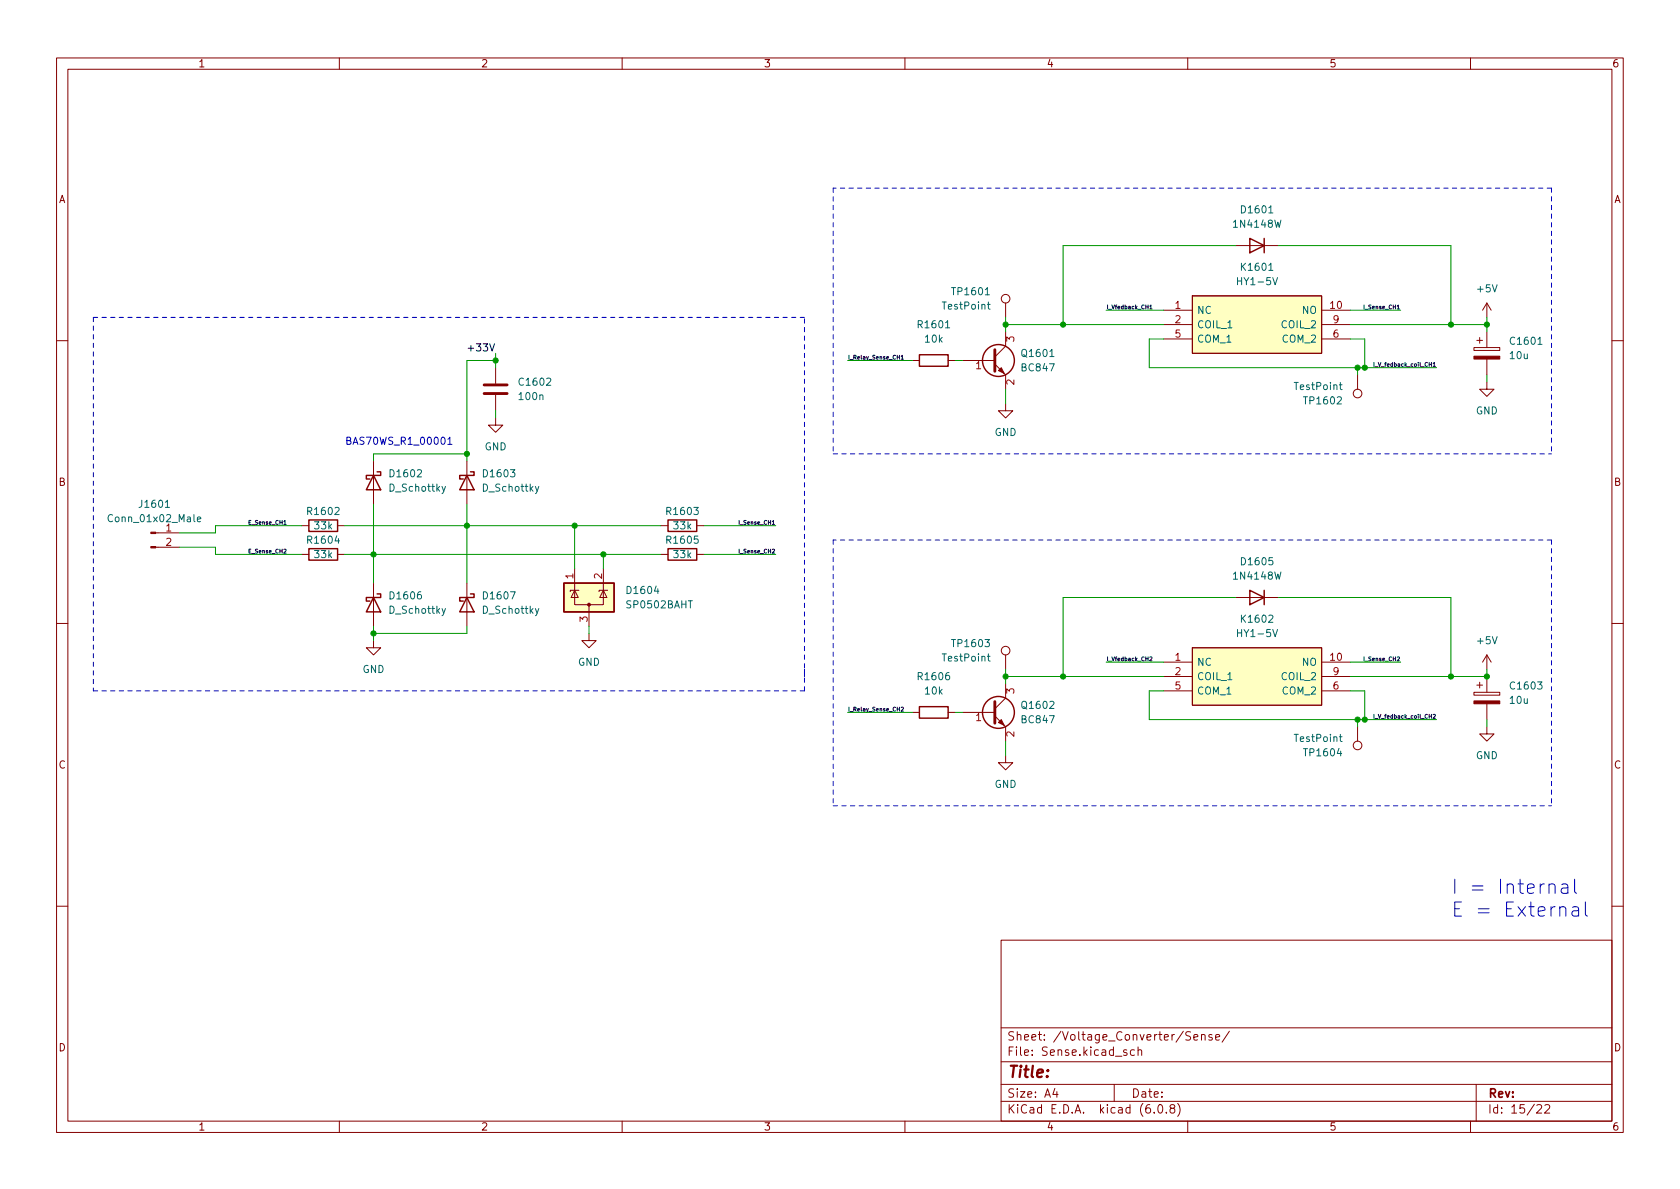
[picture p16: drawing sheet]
<svg xmlns="http://www.w3.org/2000/svg" width="297mm" height="210mm" viewBox="0 0 297 210" stroke-linecap="round" stroke-linejoin="round" font-family="sans-serif">
<defs><g id="words">
<g font-size="3.5" fill="#0000c2">
<text x="256.5" y="158.1">I = Internal</text>
<text x="256.5" y="162.1">E = External</text>
</g>
<text font-size="2.8" fill="#840000" x="178" y="190.6">Title:</text>
<g font-size="2.1" fill="#840000">
<text x="178" y="184">Sheet: /Voltage_Converter/Sense/</text>
<text x="178" y="186.7">File: Sense.kicad_sch</text>
<text x="178" y="196.9">KiCad E.D.A. kicad (6.0.8)</text>
<text x="178" y="194.1">Size: A4</text>
<text x="200" y="194.1">Date:</text>
<text x="263" y="194.1">Rev:</text>
<text x="263" y="196.9">Id: 15/22</text>
</g>
<g font-size="1.8" fill="#840000">
<text x="35" y="11.9">1</text>
<text x="85" y="11.9">2</text>
<text x="135" y="11.9">3</text>
<text x="185" y="11.9">4</text>
<text x="235" y="11.9">5</text>
<text x="285" y="11.9">6</text>
<text x="10.3" y="35.9">A</text>
<text x="285.3" y="35.9">A</text>
<text x="10.3" y="85.9">B</text>
<text x="285.3" y="85.9">B</text>
<text x="10.3" y="135.9">C</text>
<text x="285.3" y="135.9">C</text>
<text x="10.3" y="185.9">D</text>
<text x="285.3" y="185.9">D</text>
<text x="35" y="199.9">1</text>
<text x="85" y="199.9">2</text>
<text x="135" y="199.9">3</text>
<text x="185" y="199.9">4</text>
<text x="235" y="199.9">5</text>
<text x="285" y="199.9">6</text>
</g>
<g font-size="1.8" fill="#006464">
<text x="218.3" y="40.3">1N4148W</text>
<text x="219.6" y="37.7">D1601</text>
<text x="219.6" y="47.9">K1601</text>
<text x="168.5" y="52.2">TP1601</text>
<text x="219.2" y="50.4">HY1-5V</text>
<text x="261.3" y="51.7">+5V</text>
<text x="162.5" y="58">R1601</text>
<text x="166.8" y="54.7">TestPoint</text>
<text x="211.6" y="55.5">NC</text>
<text x="211.6" y="58">COIL_1</text>
<text x="226.7" y="58">COIL_2</text>
<text x="230.3" y="55.5">NO</text>
<text x="163.6" y="60.6">10k</text>
<text x="180.8" y="65.7">BC847</text>
<text x="180.8" y="63.1">Q1601</text>
<text x="211.6" y="60.6">COM_1</text>
<text x="226.8" y="60.6">COM_2</text>
<text x="267" y="63.5">10u</text>
<text x="267.2" y="61">C1601</text>
<text x="91.9" y="70.7">100n</text>
<text x="92" y="68.2">C1602</text>
<text x="229" y="69">TestPoint</text>
<text x="230.8" y="71.5">TP1602</text>
<text x="175.8" y="77.1">GND</text>
<text x="260.9" y="73.3">GND</text>
<text x="85.7" y="79.6">GND</text>
<text x="24.8" y="89.8">J1601</text>
<text x="68.9" y="86.9">D_Schottky</text>
<text x="69.1" y="84.4">D1602</text>
<text x="85.4" y="86.9">D_Schottky</text>
<text x="85.6" y="84.4">D1603</text>
<text x="19.6" y="92.3">Conn_01x02_Male</text>
<text x="54.5" y="91.1">R1602</text>
<text x="55.7" y="93.6">33k</text>
<text x="118" y="91.1">R1603</text>
<text x="119.2" y="93.6">33k</text>
<text x="54.5" y="96.1">R1604</text>
<text x="55.7" y="98.7">33k</text>
<text x="118" y="96.1">R1605</text>
<text x="119.2" y="98.7">33k</text>
<text x="219.6" y="99.9">D1605</text>
<text x="69.1" y="106">D1606</text>
<text x="85.6" y="106">D1607</text>
<text x="111" y="107.6">SP0502BAHT</text>
<text x="111" y="105">D1604</text>
<text x="218.3" y="102.5">1N4148W</text>
<text x="68.9" y="108.5">D_Schottky</text>
<text x="85.4" y="108.5">D_Schottky</text>
<text x="219.2" y="112.6">HY1-5V</text>
<text x="219.6" y="110.1">K1602</text>
<text x="261.3" y="113.9">+5V</text>
<text x="64.1" y="119">GND</text>
<text x="102.2" y="117.7">GND</text>
<text x="166.8" y="117">TestPoint</text>
<text x="168.5" y="114.4">TP1603</text>
<text x="211.6" y="117.7">NC</text>
<text x="230.3" y="117.7">NO</text>
<text x="162.5" y="120.3">R1606</text>
<text x="163.6" y="122.8">10k</text>
<text x="180.8" y="125.3">Q1602</text>
<text x="211.6" y="120.3">COIL_1</text>
<text x="211.6" y="122.8">COM_1</text>
<text x="226.7" y="120.3">COIL_2</text>
<text x="226.8" y="122.8">COM_2</text>
<text x="267" y="124.5">10u</text>
<text x="267.2" y="121.9">C1603</text>
<text x="180.8" y="127.9">BC847</text>
<text x="229" y="131.2">TestPoint</text>
<text x="230.8" y="133.7">TP1604</text>
<text x="260.9" y="134.2">GND</text>
<text x="175.8" y="139.3">GND</text>
</g>
<g font-size="1.8" fill="#a90000">
<text x="207.8" y="54.6">1</text>
<text x="207.8" y="57.1">2</text>
<text x="207.8" y="59.7">5</text>
<text x="235.2" y="54.6">10</text>
<text x="235.7" y="59.7">6</text>
<text x="235.7" y="57.1">9</text>
<text x="172.5" y="65.3">1</text>
<text x="179.3" y="60.4" transform="rotate(-90 179.3 60.4)">3</text>
<text x="179.3" y="68.1" transform="rotate(-90 179.3 68.1)">2</text>
<text x="29.4" y="94">1</text>
<text x="29.4" y="96.5">2</text>
<text x="101.3" y="102.3" transform="rotate(-90 101.3 102.3)">1</text>
<text x="106.4" y="102.3" transform="rotate(-90 106.4 102.3)">2</text>
<text x="103.9" y="110" transform="rotate(-90 103.9 110)">3</text>
<text x="207.8" y="116.8">1</text>
<text x="207.8" y="119.4">2</text>
<text x="235.2" y="116.8">10</text>
<text x="235.7" y="119.4">9</text>
<text x="179.3" y="122.7" transform="rotate(-90 179.3 122.7)">3</text>
<text x="207.8" y="121.9">5</text>
<text x="235.7" y="121.9">6</text>
<text x="172.5" y="127.5">1</text>
<text x="179.3" y="130.3" transform="rotate(-90 179.3 130.3)">2</text>
</g>
<text font-size="1.8" fill="#0f0f0f" x="83.5" y="62.1">+33V</text>
<text font-size="1.8" fill="#0000c2" x="61" y="78.6">BAS70WS_R1_00001</text>
<g font-size="1" fill="#0f0f0f">
<text x="195.6" y="54.7">I_Vfedback_CH1</text>
<text x="241.5" y="54.7">I_Sense_CH1</text>
<text x="149.9" y="63.6">I_Relay_Sense_CH1</text>
<text x="243.6" y="64.8">I_V_fedback_coil_CH1</text>
<text x="44.2" y="92.8">E_Sense_CH1</text>
<text x="131" y="92.8">I_Sense_CH1</text>
<text x="44.2" y="97.8">E_Sense_CH2</text>
<text x="131" y="97.8">I_Sense_CH2</text>
<text x="195.6" y="116.9">I_Vfedback_CH2</text>
<text x="241.5" y="116.9">I_Sense_CH2</text>
<text x="149.9" y="125.8">I_Relay_Sense_CH2</text>
<text x="243.6" y="127.1">I_V_fedback_coil_CH2</text>
</g>
</g></defs>
<g fill="none" stroke="#840000" stroke-width=".18">
<path d="M10 10.2h277v190.1h-277zM12 12.2h273v186.1h-273zM60 10.2v2M110 10.2v2M160 10.2v2M210 10.2v2M260 10.2v2M177.8 53.6v2.5M177.8 58.7v2.5l-1.9 1.9M205.7 54.9h5.1M205.7 57.4h5.1M205.7 59.9h5.1"/>
<path d="M210.8 52.3h22.9v10.2h-22.9zM218.4 43.4h7.7M233.7 54.9h5.1M233.7 57.4h5.1M233.7 59.9h5.1M261.6 59.7v1M262.9 53.6v2.5M262.9 58.7v2.8M262.9 53.6l.8 1.3M262.9 53.6l-.8 1.3M10 60.2h2M87.6 73.9v1.3h-1.2l1.2 1.2 1.3-1.2h-1.3"/>
<path d="M87.6 65v2.8M87.6 69.8v2.8M161.3 63.7h1.3M167.6 63.7h1.3M170.2 63.7h5.7M175.9 64.4l1.9 1.9v2.5M177.8 71.4v1.2h-1.3l1.3 1.3 1.3-1.3h-1.3M240 66.3v2.5M260.6 61.5h4.6v.5h-4.6zM261.1 60.2h1M262.9 67.6v1.2h-1.3l1.3 1.3 1.3-1.3h-1.3M262.9 63.5v2.8"/>
<path d="M285 60.2h2M27.5 96.8h4.2M27.5 94.2h4.2M53.3 98h1.3M53.3 93h1.3M59.7 98h1.3M59.7 93h1.3M66 81.5v7.6M82.5 81.5v7.6M116.8 98h1.3M116.8 93h1.3M123.2 98h1.3"/>
<path d="M123.2 93h1.3M10 110.2h2M66 113.3v1.2h-1.2l1.2 1.3 1.3-1.3h-1.3M66 103.1v7.6M82.5 103.1v7.6M101.6 104.4v2.5h5.1v-2.5M101.6 104.4l.6 1.3h-1.2zM101.6 100.6v3.8M102.4 104.4h-1.6v.2M104.1 112v1.3h-1.2l1.2 1.2 1.3-1.2h-1.3M104.1 106.9v3.8M106.7 104.4l.6 1.3h-1.3z"/>
<path d="M106.7 100.6v3.8M107.4 104.4h-1.5v.2M177.8 115.8v2.6M205.7 117.1h5.1M205.7 119.6h5.1M210.8 114.5h22.9v10.2h-22.9zM218.4 105.7h7.7M233.7 117.1h5.1M233.7 119.6h5.1M262.9 115.8v2.6M262.9 119.6v2.8M262.9 115.8l.8 1.3"/>
<path d="M262.9 115.8l-.8 1.3M285 110.2h2M161.3 126h1.3M167.6 126h1.3M170.2 126h5.7M175.9 126.6l1.9 1.9v2.6M177.8 133.6v1.3h-1.3l1.3 1.2 1.3-1.2h-1.3M177.8 120.9v2.5l-1.9 1.9M205.7 122.2h5.1M233.7 122.2h5.1M240 128.5v2.6M260.6 122.4h4.6v.5h-4.6z"/>
<path d="M261.1 121.2h1M261.6 120.6v1.1M262.9 128.5v1.3h-1.3l1.3 1.3 1.3-1.3h-1.3M262.9 124.5v2.7M10 160.2h2M177 166.3h108v32h-108zM285 160.2h2M60 198.3v2M110 198.3v2M160 198.3v2M177 194.8h108M177 191.8h108"/>
<path d="M177 187.8h108M177 181.8h108M186.5 192.5l-.4 1h1M186.9 193v1M197 191.8v3M199.2 185.7l-.3-.1-.3 .2 .1 .3 .5 .1v.4h-.6M200.6 185.7l-.5-.1-.2 .3v.4l.1 .3h.6M201.2 185.8l.2-.2 .4 .1 .1 .9M201.2 185.1v1.5M204.1 196.7v.1M204.9 195.4l.2-.1a.81 .81 0 0 1 .6 .7 .81 .81 0 0 1-.3 .8h-.2a.81 .81 0 0 1-.6-.6 .81 .81 0 0 1 .3-.8zM206.2 196.7v.1"/>
<path d="M207.1 196l-.2-.3v-.2l.2-.2 .5 .1 .1 .2-.1 .2-.6 .2-.1 .3v.4l.2 .1h.5l.1-.3-.1-.4-.2-.1M208.2 195.1a1.72 1.72 0 0 1 0 2.3M210 198.3v2M210.5 182.5l-.6-.1-.3 .3 .2 .4 .6 .3v.4l-.2 .1h-.6M211.1 183.4l.7-.1-.1-.3-.4-.1-.2 .2v.8h.6M212.4 183.1l.2-.2 .4 .1 .1 .9M212.4 182.9v1M214.3 183l-.4-.1-.2 .2 .1 .3 .5 .1v.4h-.6M214.9 183.4l.7-.1v-.3l-.5-.1-.2 .2 .1 .8h.6M217.4 182.4l-1.3 1.9M260 198.3v2M261 191.8v6.5"/>
<path d="M271.7 195.5l.6-.2 .2 .2 .1 .3-.9 1h.9M273.1 195.5l.6-.2 .2 .2 .1 .3-.9 1h.9"/>
<circle cx="177.8" cy="52.8" r=".76"/>
<circle cx="240" cy="69.6" r=".76"/>
<circle cx="177.8" cy="115.1" r=".76"/>
<circle cx="240" cy="131.8" r=".76"/>
</g>
<g fill="#ffffc2" stroke="#ffffc2" stroke-width=".18">
<path d="M210.8 114.5h22.9v10.2h-22.9z"/>
<path d="M210.8 52.3h22.9v10.2h-22.9z"/>
<path d="M99.7 103.1h8.9v5.1h-8.9z"/>
</g>
<g fill="none" stroke="#840000" stroke-width=".25">
<path d="M221 42.2l2.5 1.2-2.5 1.3zM223.5 42.2v2.5M162.6 62.7h5v2.1h-5zM54.6 97h5.1v2.1h-5.1zM54.6 91.9h5.1v2.1h-5.1zM66 84.1l1.3 2.5h-2.5zM66.7 83.4h.6v.7h-2.5v.6h.6M82.5 84.1l1.3 2.5h-2.5zM83.2 83.4h.6v.7h-2.5v.6h.6M118.1 97h5.1v2.1h-5.1zM118.1 91.9h5.1v2.1h-5.1zM66 105.7l1.3 2.5h-2.5z"/>
<path d="M66.7 105h.6v.7h-2.5v.6h.6M82.5 105.7l1.3 2.5h-2.5zM83.2 105h.6v.7h-2.5v.6h.6M99.7 103.1h8.9v5.1h-8.9zM221 104.4l2.5 1.3-2.5 1.2zM223.5 104.4v2.5M162.6 125h5v2h-5z"/>
<circle cx="176.5" cy="63.7" r="2.82"/>
<circle cx="176.5" cy="126" r="2.82"/>
</g>
<g fill="#840000" stroke="#840000" stroke-width=".18">
<path d="M260.6 63h4.6v.5h-4.6z"/>
<path d="M260.6 123.9h4.6v.6h-4.6z"/>
<path d="M26.7 96.6h.8v.3h-.8z"/>
<path d="M26.7 94.1h.8v.3h-.8z"/>
<path d="M176.5 127.8l.5-.6 .5 1.1z"/>
<path d="M176.5 65.5l.5-.5 .5 1z"/>
<circle cx="104.1" cy="106.9" r=".25"/>
</g>
<g fill="none" stroke="#006464" stroke-width=".18">
<path d="M174.6 53.8h.5M174.8 53.4v1.1l.3 .2M224.3 47.8h.8M236.8 68h.5M237 67.6v1.1l.3 .2M29.2 89.7h.8M34.9 91.8l.6-.1-.1-.2-.3-.1-.2 .2 .1 .6h.4M78.8 86l-.5 1.2-.1 .1M95.3 86l-.5 1.2-.1 .1M78.8 107.6l-.5 1.2-.1 .1M95.3 107.6l-.5 1.2-.1 .1M174.6 116.1h.5"/>
<path d="M174.8 115.6v1.1l.3 .2M236.8 130.3h.5M237 129.9v1l.3 .2"/>
</g>
<path d="M85.6 69.6h4.1M85.6 68.1h4.1M175.9 61.8v3.9M175.9 124.1v3.8" fill="none" stroke="#840000" stroke-width=".51"/>
<g fill="none" stroke="#0f0f0f" stroke-width=".18">
<path d="M203.3 54.1l.2-.2v.7M203.3 54.6h.4M241.2 53.9v.7M82.8 61.6h.9M159.3 63l.2-.2v.7M159.3 63.5h.4M242.9 64.1v.7M243.1 64.9h.5M253.4 64.8h.4M130.7 92v.7M130.7 97.1v.7M203.3 116.2h.3l.1 .2-.4 .5h.4"/>
<path d="M241.2 116.2v.7M159.3 125.1h.3l.1 .2-.4 .5h.4M242.9 126.3v.7M243.1 127.1h.5"/>
</g>
<path d="M79.2 77.7l.3-.4v1.3M79.2 78.6h.7M273.9 156.5a.62 .62 0 0 1 1 .2v1.3M276.1 156.4l.3-.1 .7 .1 .1 .3v1.3M277.2 156.9l-.8 .1a.49 .49 0 0 0-.4 .5 .49 .49 0 0 0 .4 .5l.8-.1M278.4 155.5v2.1l.4 .4M280.3 159.5v2.1l.4 .4M275.8 160.6a.62 .62 0 0 1 1.1 .1v1.3M278 160.5l.3-.2 .7 .2 .1 .2v1.3M279.1 160.9l-.8 .1a.49 .49 0 0 0-.4 .5 .49 .49 0 0 0 .4 .5l.8-.1" fill="none" stroke="#0000c2" stroke-width=".18"/>
<g fill="none" stroke="#0000c2" stroke-width=".18" stroke-dasharray=".8 .8">
<path d="M147.3 33.3v47M274.3 33.3h-127M274.3 33.3v47M16.5 56.1v66.1M142.2 56.1h-125.7M147.3 80.3h127M147.3 95.5v47M274.3 95.5v47M274.3 95.5h-127M142.2 119.6v-63.5M142.2 118.4v3.8M16.5 122.2h125.7"/>
<path d="M147.3 142.5h127"/>
</g>
<g fill="none" stroke="#009600" stroke-width=".18">
<path d="M177.8 57.4h27.9M177.8 56.1v2.6M195.6 54.9h10.1M205.7 59.9h-2.5v5.1h50.8M218.4 43.4h-30.4v14M226.1 43.4h30.4v14M238.8 54.9h8.8M238.8 57.4h24.1M238.8 59.9h2.5v5.1M262.9 56.1v2.6M87.6 63.7h-5.1v17.8M87.6 62.5v2.5"/>
<path d="M87.6 72.6v1.3M149.9 63.7h11.4M168.9 63.7h1.3M177.8 68.8v2.6M240 65v1.3M262.9 66.3v1.3M31.7 96.8h6.4v1.2h15.2M53.3 93h-15.2v1.2h-6.4M61 98h55.8M61 93h55.8M66 89.1v14M82.5 80.3h-16.5v1.2"/>
<path d="M82.5 89.1v14M101.6 93v7.6M106.7 98v2.6M124.5 98h12.7M124.5 93h12.7M66 110.7v2.6M82.5 110.7v1.3h-16.5M104.1 110.7v1.3M177.8 118.4v2.5M177.8 119.6h27.9M195.6 117.1h10.1M218.4 105.7h-30.4v13.9"/>
<path d="M226.1 105.7h30.4v13.9M238.8 117.1h8.8M262.9 118.4v1.2h-24.1M149.9 126h11.4M168.9 126h1.3M177.8 131.1v2.5M205.7 122.2h-2.5v5h50.8M238.8 122.2h2.5v5M240 127.2v1.3M262.9 127.2v1.3"/>
</g>
<g fill="#009600" stroke="#009600" stroke-width=".18">
<circle cx="106.7" cy="98" r=".46"/>
<circle cx="188" cy="57.4" r=".46"/>
<circle cx="177.8" cy="57.4" r=".46"/>
<circle cx="101.6" cy="93" r=".46"/>
<circle cx="82.5" cy="80.3" r=".46"/>
<circle cx="87.6" cy="63.7" r=".46"/>
<circle cx="256.5" cy="119.6" r=".46"/>
<circle cx="241.3" cy="127.2" r=".46"/>
<circle cx="240" cy="127.2" r=".46"/>
<circle cx="177.8" cy="119.6" r=".46"/>
<circle cx="188" cy="119.6" r=".46"/>
<circle cx="66" cy="98" r=".46"/>
<circle cx="66" cy="112" r=".46"/>
<circle cx="262.9" cy="57.4" r=".46"/>
<circle cx="256.5" cy="57.4" r=".46"/>
<circle cx="241.3" cy="65" r=".46"/>
<circle cx="240" cy="65" r=".46"/>
<circle cx="262.9" cy="119.6" r=".46"/>
<circle cx="82.5" cy="93" r=".46"/>
</g>
<use href="#words"/>
</svg>
